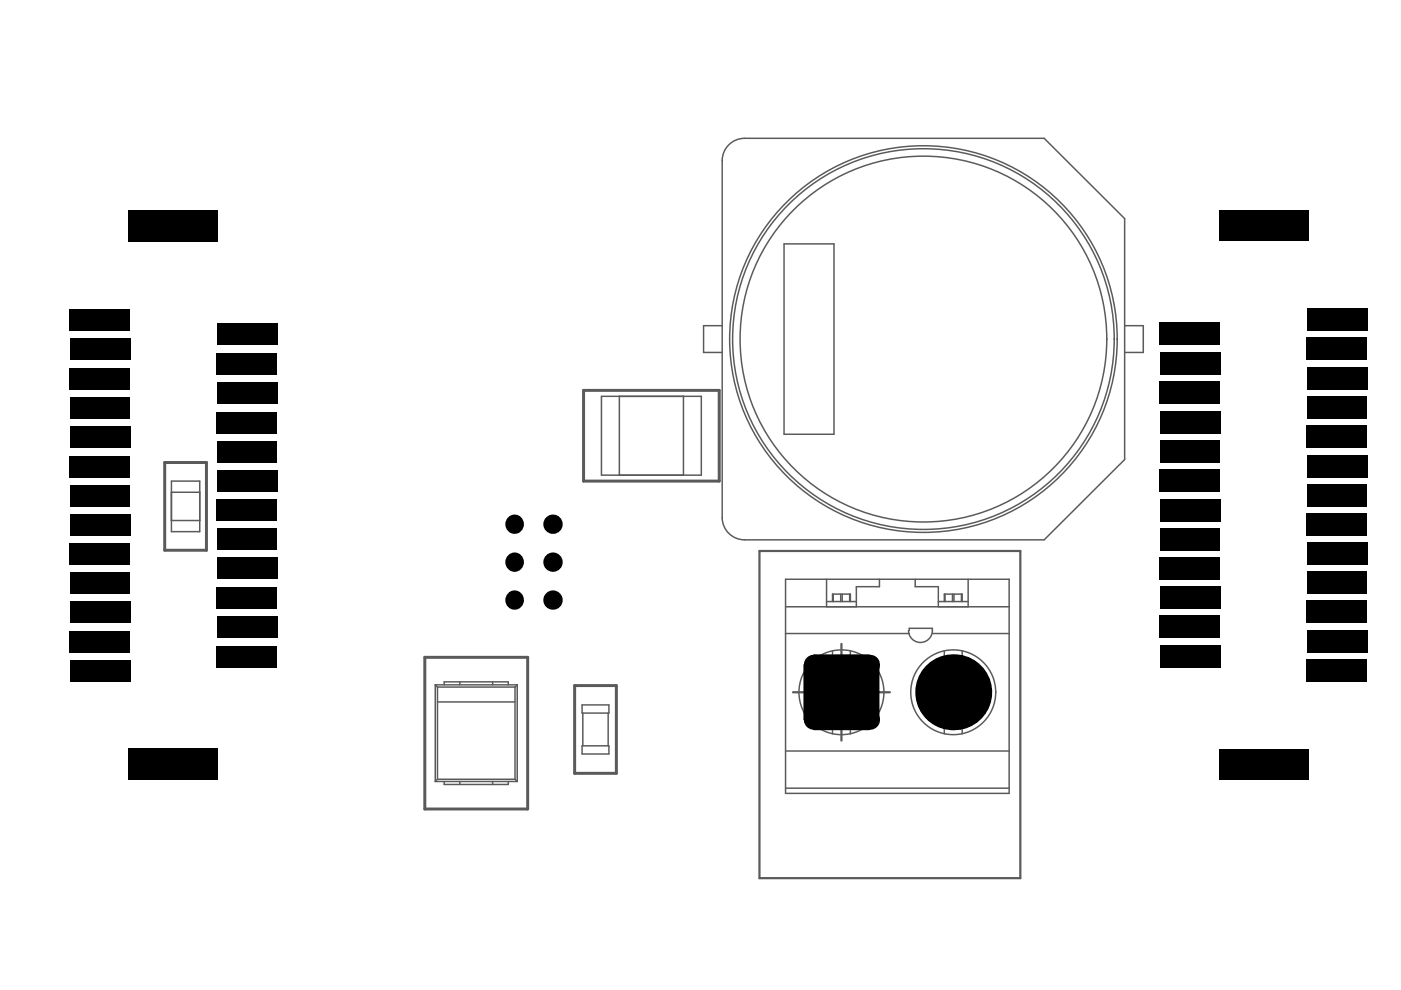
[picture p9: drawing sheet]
<svg xmlns="http://www.w3.org/2000/svg" width="297mm" height="210mm" viewBox="0 0 297 210" stroke-linecap="round" stroke-linejoin="round" font-family="sans-serif">
<path d="M34.9 98.1h8.9v18.6h-8.9zM123.7 82.8h28.8v19.2h-28.8zM90.1 139.4h21.8v32.1h-21.8zM121.8 145.4h8.9v18.6h-8.9z" fill="none" stroke="#5a5a5a" stroke-width=".63"/>
<path d="M161 116.8h55.3v69.4h-55.3zM178.4 136.5v20.5M168.1 146.8h20.6" fill="none" stroke="#5a5a5a" stroke-width=".47"/>
<g fill="none" stroke="#5a5a5a" stroke-width=".32">
<path d="M154.2 31a4.7 4.7 0 0 1 3.7-1.7h63.5l17.1 17.1v51l-17.1 17.1h-63.5a4.7 4.7 0 0 1-4.8-4.8v-75.6a4.7 4.7 0 0 1 1.1-3.1zM166.2 51.7h10.6v40.4h-10.6zM153.1 69.1h-3.9v5.6h3.9M238.5 69.1h3.9v5.6h-3.9M127.5 84h21.2v16.7h-21.2zM131.3 84v16.7M144.9 84v16.7M36.3 102h6v10.7h-6zM36.3 110.4h6M36.3 104.4h6M166.6 122.8h47.4v45.4h-47.4zM166.6 128.6h47.4"/>
<path d="M166.6 134.3h26.2M175.2 122.8v5.8M175.2 127.5h6.4M176.5 127.5v-1.5h3.8v1.5M176.5 137.9v17.7M176.7 126v1.5M178.2 126v1.5M178.6 126v1.5M180.1 126v1.5M180.3 137.9v17.7M186.5 122.8v1.6h-4.9v4.2M192.6 133.7a2.55 2.55 0 0 0 2.8 2.5 2.55 2.55 0 0 0 2.3-3h-4.9v.5"/>
<path d="M194 122.8v1.6h4.9v4.2M197.7 134.3h16.3M198.9 127.5h6.4M200.2 127.5v-1.5h3.8v1.5M200.2 137.9v17.7M200.4 126v1.5M201.9 126v1.5M202.3 126v1.5M203.8 126v1.5M204 137.9v17.7M205.3 122.8v5.8M92.3 145.2l.5 .5"/>
<path d="M92.3 145.2v20.5M92.3 145.2h17.4M92.8 145.7v19.5M92.8 148.8h16.4M92.8 145.7h16.4M94.2 145.2v-.6h13.6v.6M97.5 144.6v.6M104.5 144.6v.6M109.2 145.7v19.5M109.7 145.2l-.5 .5M109.7 145.2v20.5M123.4 149.5h5.7v1.7h-5.7z"/>
<path d="M123.4 158.1h5.7v1.8h-5.7zM123.6 151.2v6.9M128.9 151.2v6.9M166.6 159.2h47.4M92.3 165.7h17.4M92.8 165.2l-.5 .5M92.8 165.2h16.4M94.2 165.7v.6h13.6v-.6M97.5 165.7v.6M104.5 165.7v.6M109.2 165.2l.5 .5M166.6 167.1h47.4"/>
<circle cx="195.8" cy="71.9" r="38.8"/>
<circle cx="195.8" cy="71.9" r="40.4"/>
<circle cx="195.8" cy="71.9" r="41"/>
<circle cx="178.4" cy="146.8" r="9"/>
<circle cx="202.1" cy="146.8" r="9"/>
</g>
<g fill="#000">
<circle cx="109.1" cy="119.2" r="2.01"/>
<circle cx="109.1" cy="111.1" r="2.01"/>
<circle cx="117.3" cy="119.2" r="2.05"/>
<circle cx="117.3" cy="111.1" r="2.05"/>
<circle cx="109.1" cy="127.2" r="2.01"/>
<circle cx="117.3" cy="127.2" r="2.05"/>
<circle cx="172.6" cy="152.6" r="2.13"/>
<circle cx="172.6" cy="140.9" r="2.13"/>
<circle cx="184.2" cy="152.6" r="2.13"/>
<circle cx="184.2" cy="140.9" r="2.13"/>
<circle cx="202.1" cy="146.8" r="8.1"/>
</g>
<g fill="#000">
<path d="M27.2 44.6h18.9v6.6h-18.9z" fill-rule="evenodd"/>
<path d="M258.5 44.6h19v6.5h-19z" fill-rule="evenodd"/>
<path d="M14.7 65.6h12.8v4.6h-12.8z" fill-rule="evenodd"/>
<path d="M14.9 71.7h12.8v4.6h-12.8z" fill-rule="evenodd"/>
<path d="M45.8 74.9h12.8v4.6h-12.8z" fill-rule="evenodd"/>
<path d="M46 68.6h12.8v4.6h-12.8z" fill-rule="evenodd"/>
<path d="M245.9 68.4h12.8v4.8h-12.8z" fill-rule="evenodd"/>
<path d="M246 74.7h12.8v4.8h-12.8z" fill-rule="evenodd"/>
<path d="M277 71.6h12.8v4.7h-12.8z" fill-rule="evenodd"/>
<path d="M277.2 77.9h12.8v4.7h-12.8z" fill-rule="evenodd"/>
<path d="M277.2 65.4h12.8v4.8h-12.8z" fill-rule="evenodd"/>
<path d="M14.7 78h12.8v4.6h-12.8z" fill-rule="evenodd"/>
<path d="M14.9 90.3h12.8v4.6h-12.8z" fill-rule="evenodd"/>
<path d="M14.9 84.2h12.6v4.6h-12.6z" fill-rule="evenodd"/>
<path d="M45.8 87.3h12.8v4.6h-12.8z" fill-rule="evenodd"/>
<path d="M46 93.5h12.6v4.6h-12.6z" fill-rule="evenodd"/>
<path d="M46 81h12.8v4.6h-12.8z" fill-rule="evenodd"/>
<path d="M245.9 99.5h12.8v4.7h-12.8z" fill-rule="evenodd"/>
<path d="M246 93.3h12.7v4.8h-12.7z" fill-rule="evenodd"/>
<path d="M245.9 80.9h12.8v4.7h-12.8z" fill-rule="evenodd"/>
<path d="M246 87.2h12.8v4.7h-12.8z" fill-rule="evenodd"/>
<path d="M277 90.2h12.8v4.7h-12.8z" fill-rule="evenodd"/>
<path d="M277.2 84h12.6v4.8h-12.6z" fill-rule="evenodd"/>
<path d="M277.2 96.5h12.8v4.7h-12.8z" fill-rule="evenodd"/>
<path d="M14.7 115.2h12.8v4.6h-12.8z" fill-rule="evenodd"/>
<path d="M14.7 96.6h12.8v4.6h-12.8z" fill-rule="evenodd"/>
<path d="M14.9 102.8h12.6v4.6h-12.6z" fill-rule="evenodd"/>
<path d="M14.9 108.9h12.8v4.6h-12.8z" fill-rule="evenodd"/>
<path d="M45.8 105.9h12.8v4.6h-12.8z" fill-rule="evenodd"/>
<path d="M46 112.1h12.6v4.6h-12.6z" fill-rule="evenodd"/>
<path d="M46 99.6h12.8v4.6h-12.8z" fill-rule="evenodd"/>
<path d="M245.9 118.1h12.8v4.7h-12.8z" fill-rule="evenodd"/>
<path d="M246 111.9h12.7v4.8h-12.7z" fill-rule="evenodd"/>
<path d="M246 105.8h12.8v4.7h-12.8z" fill-rule="evenodd"/>
<path d="M277.2 102.6h12.6v4.8h-12.6z" fill-rule="evenodd"/>
<path d="M277 108.8h12.8v4.7h-12.8z" fill-rule="evenodd"/>
<path d="M277.2 115.1h12.8v4.7h-12.8z" fill-rule="evenodd"/>
<path d="M14.7 133.9h12.8v4.5h-12.8z" fill-rule="evenodd"/>
<path d="M14.9 127.5h12.8v4.6h-12.8z" fill-rule="evenodd"/>
<path d="M14.9 121.4h12.6v4.6h-12.6z" fill-rule="evenodd"/>
<path d="M45.8 124.5h12.8v4.6h-12.8z" fill-rule="evenodd"/>
<path d="M46 130.7h12.8v4.6h-12.8z" fill-rule="evenodd"/>
<path d="M46 118.2h12.8v4.6h-12.8z" fill-rule="evenodd"/>
<path d="M245.9 130.5h12.8v4.8h-12.8z" fill-rule="evenodd"/>
<path d="M246 136.8h12.8v4.8h-12.8z" fill-rule="evenodd"/>
<path d="M246 124.4h12.8v4.7h-12.8z" fill-rule="evenodd"/>
<path d="M277 139.8h12.8v4.8h-12.8z" fill-rule="evenodd"/>
<path d="M277 127.4h12.8v4.7h-12.8z" fill-rule="evenodd"/>
<path d="M277.2 121.2h12.6v4.8h-12.6z" fill-rule="evenodd"/>
<path d="M277.2 133.7h12.8v4.7h-12.8z" fill-rule="evenodd"/>
<path d="M14.9 140h12.8v4.6h-12.8z" fill-rule="evenodd"/>
<path d="M45.8 137h12.8v4.6h-12.8z" fill-rule="evenodd"/>
<path d="M170.3 140.9l2.3-2.2h11.6l2.3 2.2v11.7l-2.3 2.2h-11.6l-2.3-2.2z" fill-rule="evenodd"/>
<path d="M258.5 158.8h19v6.4h-19z" fill-rule="evenodd"/>
<path d="M27.2 158.8h18.9v6.6h-18.9z" fill-rule="evenodd"/>
</g>
</svg>
